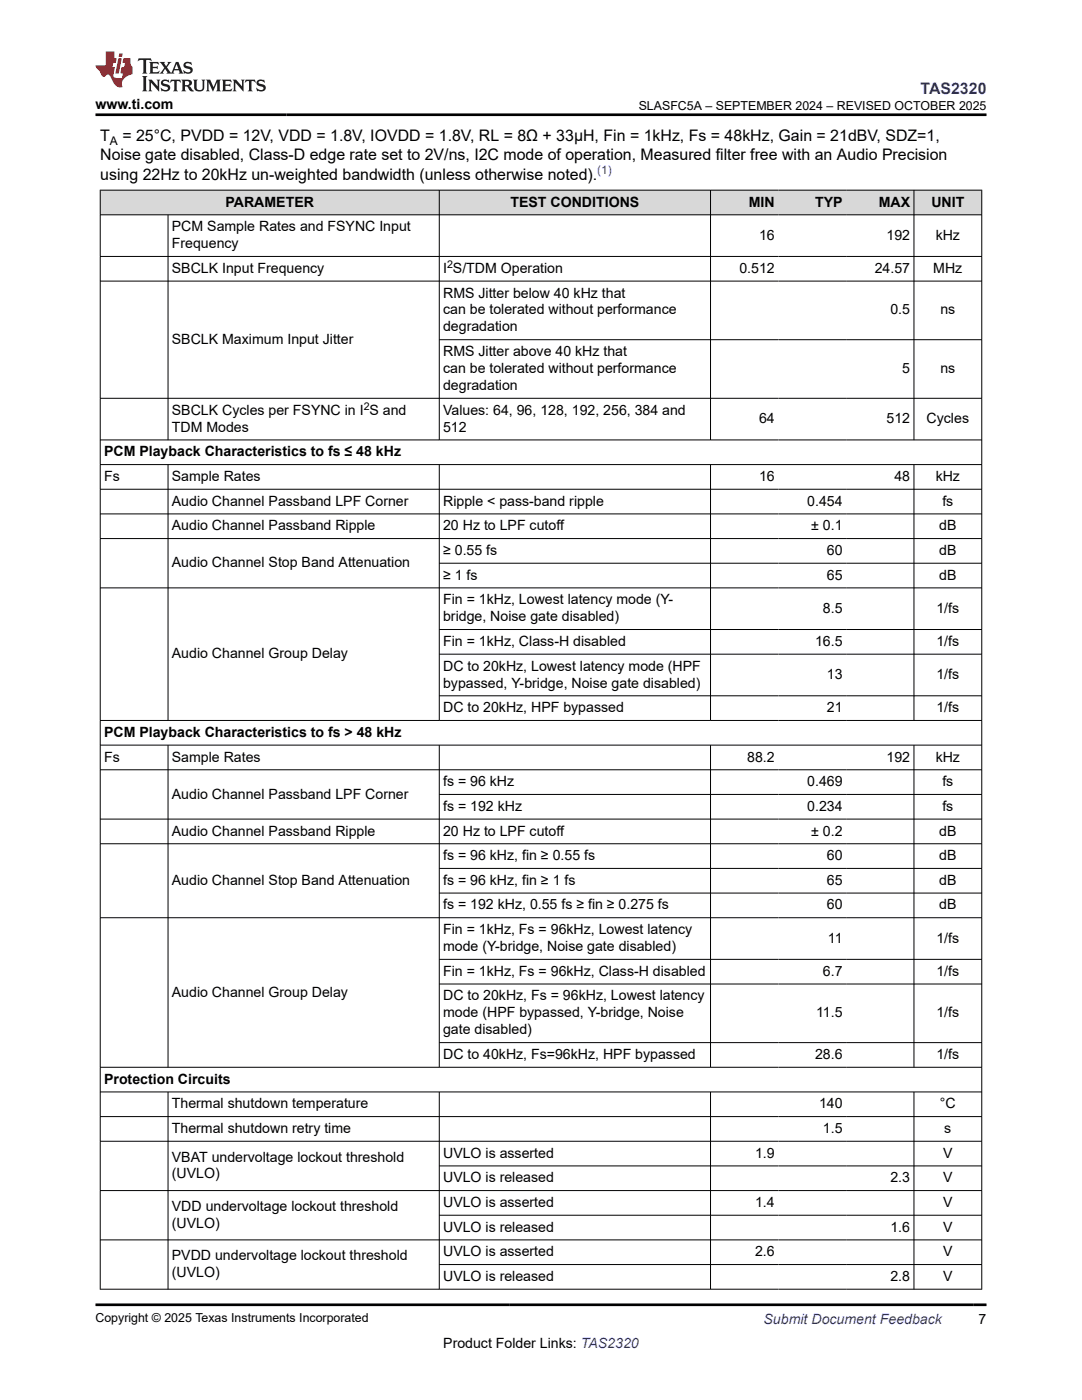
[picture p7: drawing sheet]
<svg xmlns="http://www.w3.org/2000/svg" width="216mm" height="279mm" viewBox="0 0 216 279" stroke-linecap="round" stroke-linejoin="round" font-family="sans-serif">
<defs><g id="words">
<text font-size="3.2" fill="#00f" x="183.7" y="18.7">TAS2320</text>
<g font-size="3.2">
<text x="20" y="28.2">T</text>
<text x="24.4" y="28.2">= 25°C, PVDD = 12V, VDD = 1.8V, IOVDD = 1.8V, RL = 8Ω + 33µH, Fin = 1kHz, Fs = 48kHz, Gain = 21dBV, SDZ=1,</text>
<text x="20" y="32">Noise gate disabled, Class-D edge rate set to 2V/ns, I2C mode of operation, Measured filter free with an Audio Precision</text>
<text x="20" y="35.8">using 22Hz to 20kHz un-weighted bandwidth (unless otherwise noted).</text>
</g>
<g font-size="2.8">
<text x="19.1" y="21.8">www.ti.com</text>
<text x="45" y="41.2">PARAMETER</text>
<text x="101.9" y="41.2">TEST CONDITIONS</text>
<text x="149.4" y="41.2">MIN</text>
<text x="162.6" y="41.2">TYP</text>
<text x="175.3" y="41.2">MAX</text>
<text x="185.8" y="41.2">UNIT</text>
<text x="34.3" y="46.1">PCM Sample Rates and FSYNC Input</text>
<text x="151.5" y="47.8">16</text>
<text x="176.9" y="47.8">192</text>
<text x="186.7" y="47.8">kHz</text>
<text x="34.3" y="49.5">Frequency</text>
<text x="34.3" y="54.5">SBCLK Input Frequency</text>
<text x="88.4" y="54.5">I S/TDM Operation</text>
<text x="88.4" y="59.4">RMS Jitter below 40 kHz that</text>
<text x="147.5" y="54.5">0.512</text>
<text x="174.5" y="54.5">24.57</text>
<text x="186.2" y="54.5">MHz</text>
<text x="88.4" y="62.8">can be tolerated without performance</text>
<text x="177.7" y="62.8">0.5</text>
<text x="187.6" y="62.8">ns</text>
<text x="34.3" y="68.6">SBCLK Maximum Input Jitter</text>
<text x="88.4" y="66.1">degradation</text>
<text x="88.4" y="71.1">RMS Jitter above 40 kHz that</text>
<text x="88.4" y="74.5">can be tolerated without performance</text>
<text x="88.4" y="77.8">degradation</text>
<text x="180" y="74.5">5</text>
<text x="187.6" y="74.5">ns</text>
<text x="34.3" y="82.8">SBCLK Cycles per FSYNC in I S and</text>
<text x="88.4" y="82.8">Values: 64, 96, 128, 192, 256, 384 and</text>
<text x="34.3" y="86.2">TDM Modes</text>
<text x="88.4" y="86.2">512</text>
<text x="151.5" y="84.5">64</text>
<text x="176.9" y="84.5">512</text>
<text x="184.9" y="84.5">Cycles</text>
<text x="20.8" y="91.1">PCM Playback Characteristics to fs ≤ 48 kHz</text>
<text x="20.8" y="96">Fs</text>
<text x="34.3" y="96">Sample Rates</text>
<text x="151.5" y="96">16</text>
<text x="178.5" y="96">48</text>
<text x="186.7" y="96">kHz</text>
<text x="34.3" y="100.9">Audio Channel Passband LPF Corner</text>
<text x="88.4" y="100.9">Ripple &lt; pass-band ripple</text>
<text x="161.1" y="100.9">0.454</text>
<text x="188" y="100.9">fs</text>
<text x="34.3" y="105.8">Audio Channel Passband Ripple</text>
<text x="88.4" y="105.8">20 Hz to LPF cutoff</text>
<text x="161.9" y="105.8">± 0.1</text>
<text x="187.4" y="105.8">dB</text>
<text x="34.3" y="113.2">Audio Channel Stop Band Attenuation</text>
<text x="88.4" y="110.8">≥ 0.55 fs</text>
<text x="165" y="110.8">60</text>
<text x="187.4" y="110.8">dB</text>
<text x="88.4" y="115.7">≥ 1 fs</text>
<text x="165" y="115.7">65</text>
<text x="187.4" y="115.7">dB</text>
<text x="88.4" y="120.6">Fin = 1kHz, Lowest latency mode (Y-</text>
<text x="88.4" y="124">bridge, Noise gate disabled)</text>
<text x="164.2" y="122.3">8.5</text>
<text x="186.9" y="122.3">1/fs</text>
<text x="34.3" y="131.4">Audio Channel Group Delay</text>
<text x="88.4" y="128.9">Fin = 1kHz, Class-H disabled</text>
<text x="162.6" y="128.9">16.5</text>
<text x="186.9" y="128.9">1/fs</text>
<text x="88.4" y="133.8">DC to 20kHz, Lowest latency mode (HPF</text>
<text x="88.4" y="137.2">bypassed, Y-bridge, Noise gate disabled)</text>
<text x="165" y="135.5">13</text>
<text x="186.9" y="135.5">1/fs</text>
<text x="88.4" y="142.1">DC to 20kHz, HPF bypassed</text>
<text x="165" y="142.1">21</text>
<text x="186.9" y="142.1">1/fs</text>
<text x="20.8" y="147.1">PCM Playback Characteristics to fs &gt; 48 kHz</text>
<text x="20.8" y="152">Fs</text>
<text x="34.3" y="152">Sample Rates</text>
<text x="149.1" y="152">88.2</text>
<text x="176.9" y="152">192</text>
<text x="186.7" y="152">kHz</text>
<text x="34.3" y="159.4">Audio Channel Passband LPF Corner</text>
<text x="88.4" y="156.9">fs = 96 kHz</text>
<text x="88.4" y="161.8">fs = 192 kHz</text>
<text x="161.1" y="156.9">0.469</text>
<text x="161.1" y="161.8">0.234</text>
<text x="188" y="156.9">fs</text>
<text x="188" y="161.8">fs</text>
<text x="34.3" y="166.7">Audio Channel Passband Ripple</text>
<text x="88.4" y="166.7">20 Hz to LPF cutoff</text>
<text x="161.9" y="166.7">± 0.2</text>
<text x="187.4" y="166.7">dB</text>
<text x="88.4" y="171.7">fs = 96 kHz, fin ≥ 0.55 fs</text>
<text x="165" y="171.7">60</text>
<text x="187.4" y="171.7">dB</text>
<text x="34.3" y="176.6">Audio Channel Stop Band Attenuation</text>
<text x="88.4" y="176.6">fs = 96 kHz, fin ≥ 1 fs</text>
<text x="165" y="176.6">65</text>
<text x="187.4" y="176.6">dB</text>
<text x="88.4" y="181.5">fs = 192 kHz, 0.55 fs ≥ fin ≥ 0.275 fs</text>
<text x="165" y="181.5">60</text>
<text x="187.4" y="181.5">dB</text>
<text x="88.4" y="186.4">Fin = 1kHz, Fs = 96kHz, Lowest latency</text>
<text x="88.4" y="189.8">mode (Y-bridge, Noise gate disabled)</text>
<text x="165.2" y="188.1">11</text>
<text x="186.9" y="188.1">1/fs</text>
<text x="88.4" y="194.7">Fin = 1kHz, Fs = 96kHz, Class-H disabled</text>
<text x="164.2" y="194.7">6.7</text>
<text x="186.9" y="194.7">1/fs</text>
<text x="34.3" y="198.9">Audio Channel Group Delay</text>
<text x="88.4" y="199.7">DC to 20kHz, Fs = 96kHz, Lowest latency</text>
<text x="88.4" y="203">mode (HPF bypassed, Y-bridge, Noise</text>
<text x="162.8" y="203">11.5</text>
<text x="186.9" y="203">1/fs</text>
<text x="88.4" y="206.4">gate disabled)</text>
<text x="88.4" y="211.4">DC to 40kHz, Fs=96kHz, HPF bypassed</text>
<text x="162.6" y="211.4">28.6</text>
<text x="186.9" y="211.4">1/fs</text>
<text x="20.8" y="216.3">Protection Circuits</text>
<text x="34.3" y="221.2">Thermal shutdown temperature</text>
<text x="163.4" y="221.2">140</text>
<text x="187.6" y="221.2">°C</text>
<text x="34.3" y="226.1">Thermal shutdown retry time</text>
<text x="164.2" y="226.1">1.5</text>
<text x="188.4" y="226.1">s</text>
<text x="34.3" y="231.8">VBAT undervoltage lockout threshold</text>
<text x="88.4" y="231">UVLO is asserted</text>
<text x="150.7" y="231">1.9</text>
<text x="188.2" y="231">V</text>
<text x="34.3" y="235.2">(UVLO)</text>
<text x="88.4" y="236">UVLO is released</text>
<text x="177.7" y="236">2.3</text>
<text x="188.2" y="236">V</text>
<text x="34.3" y="241.6">VDD undervoltage lockout threshold</text>
<text x="34.3" y="245">(UVLO)</text>
<text x="88.4" y="240.9">UVLO is asserted</text>
<text x="88.4" y="245.8">UVLO is released</text>
<text x="150.7" y="240.9">1.4</text>
<text x="177.7" y="245.8">1.6</text>
<text x="188.2" y="240.9">V</text>
<text x="188.2" y="245.8">V</text>
<text x="34.3" y="251.5">PVDD undervoltage lockout threshold</text>
<text x="88.4" y="250.7">UVLO is asserted</text>
<text x="150.7" y="250.7">2.6</text>
<text x="188.2" y="250.7">V</text>
<text x="34.3" y="254.9">(UVLO)</text>
<text x="88.4" y="255.6">UVLO is released</text>
<text x="177.7" y="255.6">2.8</text>
<text x="188.2" y="255.6">V</text>
<text x="88.4" y="269">Product Folder Links: TAS2320</text>
<text x="195.3" y="264.2">7</text>
</g>
<text font-size="2.8" fill="#00f" x="152.4" y="264.2">Submit Document Feedback</text>
<g font-size="2.5">
<text x="127.4" y="21.9">SLASFC5A – SEPTEMBER 2024 – REVISED OCTOBER 2025</text>
<text x="19.1" y="263.9">Copyright © 2025 Texas Instruments Incorporated</text>
</g>
<text font-size="2.4" x="21.9" y="28.9">A</text>
<text font-size="2.4" fill="#00f" x="119.2" y="34.8">(1)</text>
<g font-size="2.1">
<text x="89.2" y="53.5">2</text>
<text x="72.6" y="81.8">2</text>
</g>
</g></defs>
<g fill="#d8d8d8">
<path d="M20 38h175.9v4.9h-175.9z" fill-rule="evenodd"/>
<path d="M20.1 38h67.5v4.8h-67.5z" fill-rule="evenodd"/>
<path d="M87.7 38h54v4.8h-54z" fill-rule="evenodd"/>
<path d="M141.8 38h13.5v4.8h-13.5z" fill-rule="evenodd"/>
<path d="M155.3 38h13.5v4.8h-13.5z" fill-rule="evenodd"/>
<path d="M168.8 38h13.5v4.8h-13.5z" fill-rule="evenodd"/>
<path d="M182.4 38h13.4v4.8h-13.4z" fill-rule="evenodd"/>
</g>
<g fill="none" stroke="#000" stroke-width=".2">
<path d="M19.9 38h176.1M20 37.9v219.5M87.7 37.9v50M141.8 37.9v50M182.4 37.9v50M195.9 37.9v219.5M19.9 42.9h176.1M19.9 51.2h176.1M19.9 56.1h176.1M33.5 42.9v45M87.7 67.8h108.3M196 79.5h-176.1"/>
<path d="M19.9 87.8h176.1M19.9 92.7h176.1M19.9 97.6h176.1M33.5 92.7v51.1M87.7 92.7v51.1M141.8 92.7v51.1M182.4 92.7v51.1M19.9 102.6h176.1M19.9 107.5h176.1M19.9 117.3h176.1M87.7 112.4h108.3M87.7 125.6h108.3"/>
<path d="M87.7 130.6h108.3M87.7 138.9h108.3M19.9 148.7h176.1M19.9 153.6h176.1M33.5 148.7v64.4M87.7 148.7v64.4M87.7 158.5h108.3M141.8 148.7v64.4M182.4 148.7v64.4M196 143.8h-176.1M19.9 168.4h176.1M87.7 173.3h108.3"/>
<path d="M87.7 178.2h108.3M196 163.5h-176.1M87.7 191.5h108.3M87.7 196.4h108.3M196 183.2h-176.1M19.9 213h176.1M19.9 217.9h176.1M33.5 217.9v39.5M87.7 217.9v39.5M87.7 208.1h108.3M141.8 217.9v39.5M182.4 217.9v39.5"/>
<path d="M19.9 222.8h176.1M19.9 227.8h176.1M19.9 237.6h176.1M87.7 232.7h108.3M19.9 257.3h176.1M87.7 242.5h108.3M87.7 252.4h108.3M196 247.4h-176.1"/>
</g>
<path d="M27.7 11.6l-.2 .6 .5-.2h.6v.1v2.2l-.2 .4h1l-.2-.4v-2.2v-.1h.5l.5 .2-.1-.6zM29.8 12.4l.2 .3v1.6l-.2 .4h1.9l.1-.6a1.08 1.08 0 0 1-1.3 .2v-.7h.6l.4 .2v-.7l-.4 .2h-.6v-.5l.2-.2a1 1 0 0 1 1 .3l-.1-.5zM31.8 12.4l1 1.1-1 1.2h.9l-.2-.2 .4-.8 .5 .8-.2 .2h1.6l-.2-.2 .1-.5h1l.1 .5-.1 .2h.9l-.2-.4-.8-1.9h-.5l-1 2.1-.8-1.1 .9-1h-.8l.2 .2-.5 .6-.3-.6 .1-.2zM35.2 12.8l.4 1h-.8zM36.8 12.5a.65 .65 0 0 0-.2 .7 .65 .65 0 0 0 .6 .5l.7 .1 .1 .3a.79 .79 0 0 1-.7 .4 .79 .79 0 0 1-.7-.5l.1 .7 .2-.1a.93 .93 0 0 0 1.1 0 .93 .93 0 0 0 .4-.9 1.46 1.46 0 0 0-1.2-.6l-.1-.3a1.09 1.09 0 0 1 1.2 .2l-.2-.6-.1 .1-.6-.2zM28.4 15.2l.2 .4v2.2l-.2 .4h1l-.2-.4v-2.2l.2-.4zM29.6 15.9l.2 .4v1.5l-.2 .4h.8l-.3-.4v-1.3l1.7 1.8v-2l.2-.4h-.8l.2 .2 .1 1.1-1.2-1.3zM32.3 16a.65 .65 0 0 0-.2 .8 .65 .65 0 0 0 .7 .4l.6 .2 .1 .2a.79 .79 0 0 1-.7 .4 .79 .79 0 0 1-.7-.5l.1 .7 .2-.1a.93 .93 0 0 0 1.1 .1 .93 .93 0 0 0 .4-1 1.46 1.46 0 0 0-1.2-.5l-.1-.4a1.09 1.09 0 0 1 1.2 .2l-.2-.6-.1 .1-.6-.1zM34.1 15.9l-.1 .6a.63 .63 0 0 1 .7-.3l.1 1.6-.3 .4h1l-.2-.4v-1.6a.66 .66 0 0 1 .8 .3l-.1-.6zM36.2 15.9l.2 .4v1.5l-.2 .4h.9l-.2-.2v-.7h.5l.1 .2a.79 .79 0 0 0 1.2 .6l-1-.9a.61 .61 0 0 0 .6-.6 .61 .61 0 0 0-.5-.7zM36.9 16.2h.2a.47 .47 0 0 1 .5 .1 .47 .47 0 0 1 .1 .5l-.2 .1-.6 .1zM38.5 15.9l.2 .2a2.27 2.27 0 0 0 .4 2 1.04 1.04 0 0 0 1.7-.7v-1.3l.2-.2h-.8l.2 .4v1.1a.6 .6 0 0 1-.6 .6 .6 .6 0 0 1-.6-.6v-1.1l.3-.4zM41.1 15.9l.2 .4v1.5l-.2 .4h.7l-.2-.4v-1.4l.9 1.9 .8-1.9v1.4l-.2 .4h1l-.3-.4v-1.5l.3-.4h-.8l-.7 1.5-.7-1.5zM44.3 15.9l.2 .4v1.5l-.2 .4h1.9l.1-.6a1.09 1.09 0 0 1-1.3 .2v-.7h.6l.4 .2v-.6l-.4 .2h-.6v-.6l.2-.1a1.01 1.01 0 0 1 1 .3l-.1-.6zM46.4 15.9l.3 .4v1.5l-.3 .4h.8l-.2-.4v-1.3l1.6 1.8v-2l.2-.4h-.7l.2 .2v1.1l-1.2-1.3zM49 15.9l-.1 .6a.63 .63 0 0 1 .8-.3v1.6l-.3 .4h1l-.2-.4v-1.6a.66 .66 0 0 1 .8 .3l-.1-.6zM51.4 16a.65 .65 0 0 0-.2 .8 .65 .65 0 0 0 .6 .4l.6 .2 .2 .2a.79 .79 0 0 1-.8 .4 .79 .79 0 0 1-.6-.5l.1 .7 .2-.1a.93 .93 0 0 0 1 .1 .93 .93 0 0 0 .5-1 1.46 1.46 0 0 0-1.3-.5l-.1-.4a1.09 1.09 0 0 1 1.3 .2l-.2-.6-.2 .1-.5-.1z" fill="#231f20"/>
<path d="M21.1 10.3v2.7h-2v.4l.9 1a.95 .95 0 0 0 .9 .9 .59 .59 0 0 1 .6-.4 .59 .59 0 0 1 .5 .3l.4 .8a1.59 1.59 0 0 0 2.1 1.4 1.61 1.61 0 0 1 1-2.3l1-.3-.1-1.5a1.59 1.59 0 0 1-.4-1.7h-1.4l-.2 .9h.5l-.1 .9h-.5l-.2 .9v.3l.4 .1-.2 .9h-.6a.73 .73 0 0 1-1.1-.7l.3-1.5h-.5l.2-.9h.5l.2-.9h-.5v-1.3zM23.6 11.6l-.6 3.1h.7l.6-3.1zM23.8 10.7l-.1 .6h.7l.1-.6z" fill="#ed1c24"/>
<path d="M19.1 22.9h177.8M19.1 260.4h177.8" fill="none" stroke="#000" stroke-width=".53"/>
<use href="#words"/>
</svg>
